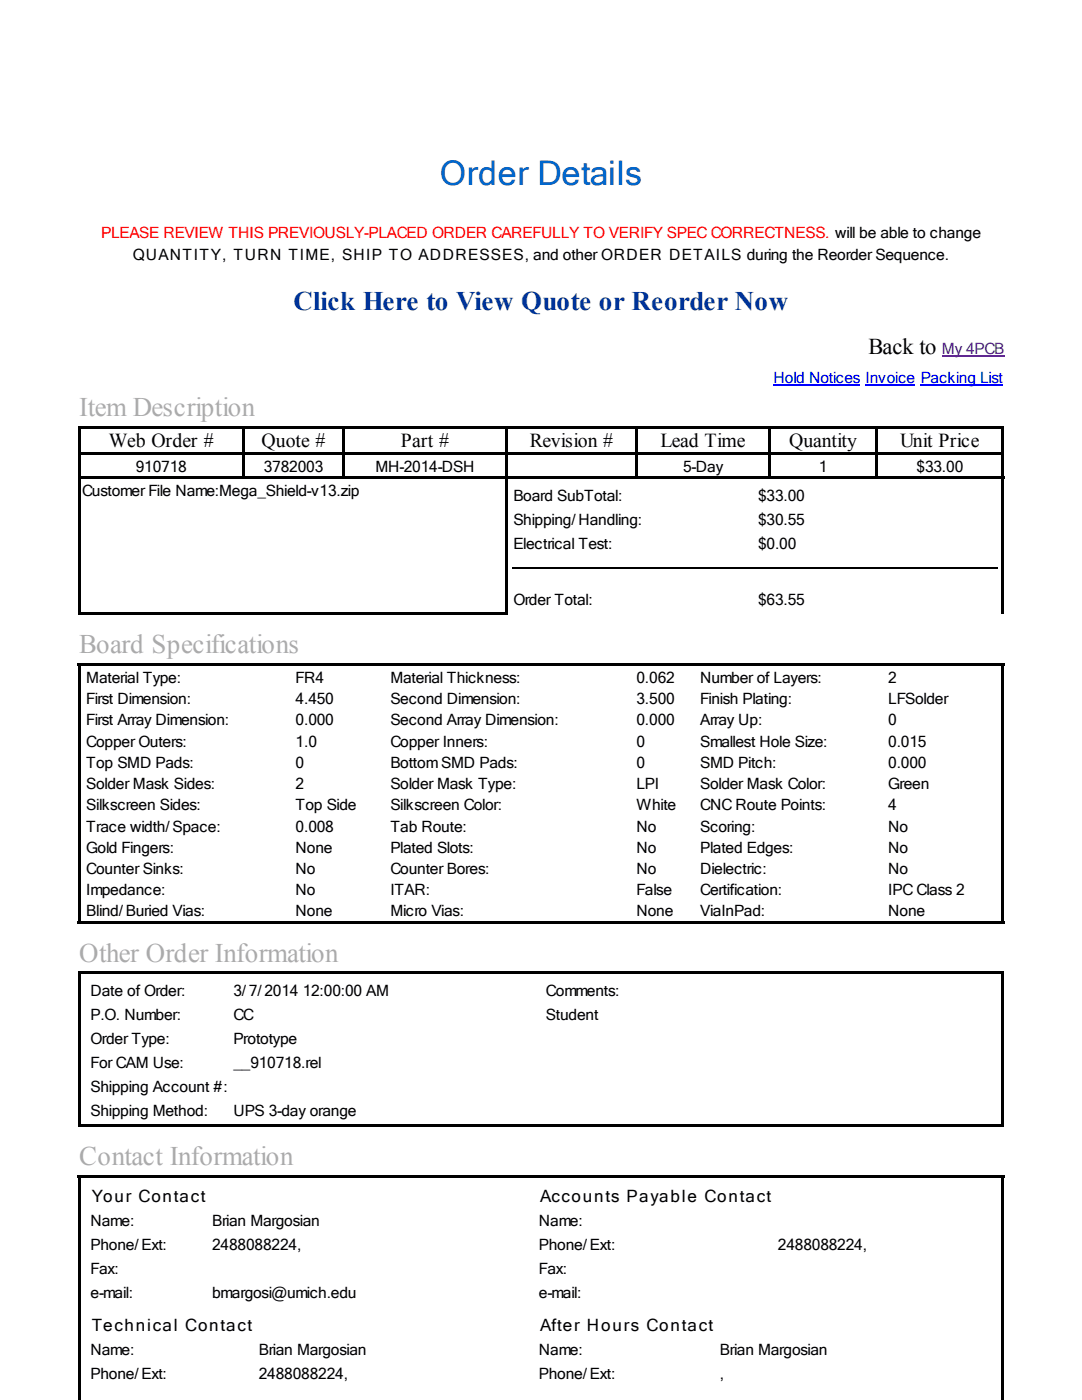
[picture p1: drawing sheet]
<svg xmlns="http://www.w3.org/2000/svg" width="216mm" height="279mm" viewBox="0 0 216 279" stroke-linecap="round" stroke-linejoin="round" font-family="sans-serif">
<defs><g id="words">
<text font-size="6.8" fill="#06c" x="87.8" y="37">Order Details</text>
<text font-size="5.4" fill="#039" x="58.6" y="61.8">Click Here to View Quote or Reorder Now</text>
<g font-size="5.4" fill="#ababab">
<text x="15.8" y="83">Item Description</text>
<text x="15.8" y="130.4">Board Specifications</text>
<text x="15.8" y="191.9">Other Order Information</text>
<text x="15.8" y="232.6">Contact Information</text>
</g>
<text font-size="4.5" x="173.3" y="70.6">Back to</text>
<g font-size="4">
<text x="21.7" y="89.2">Web Order #</text>
<text x="52.2" y="89.2">Quote #</text>
<text x="80" y="89.2">Part #</text>
<text x="105.7" y="89.2">Revision #</text>
<text x="131.8" y="89.2">Lead Time</text>
<text x="157.5" y="89.2">Quantity</text>
<text x="179.6" y="89.2">Unit Price</text>
</g>
<g font-size="3.4">
<text x="18.3" y="239.9">Your Contact</text>
<text x="107.8" y="239.9">Accounts Payable Contact</text>
<text x="18.3" y="265.6">Technical Contact</text>
<text x="107.8" y="265.6">After Hours Contact</text>
</g>
<text font-size="3.1" fill="#f00" x="20.2" y="47.4">PLEASE REVIEW THIS PREVIOUSLY-PLACED ORDER CAREFULLY TO VERIFY SPEC CORRECTNESS. will be able to change</text>
<g font-size="3.1">
<text x="26.5" y="51.9">QUANTITY, TURN TIME, SHIP TO ADDRESSES, and other ORDER DETAILS during the Reorder Sequence.</text>
<text x="27.1" y="94.3">910718</text>
<text x="52.6" y="94.3">3782003</text>
<text x="74.9" y="94.3">MH-2014-DSH</text>
<text x="136.3" y="94.3">5-Day</text>
<text x="163.4" y="94.3">1</text>
<text x="182.9" y="94.3">$33.00</text>
<text x="16.4" y="99.1">Customer File Name:Mega_Shield-v13.zip</text>
<text x="102.4" y="99.9">Board SubTotal:</text>
<text x="151.3" y="99.9">$33.00</text>
<text x="102.4" y="104.7">Shipping/ Handling:</text>
<text x="151.3" y="104.7">$30.55</text>
<text x="102.4" y="109.5">Electrical Test:</text>
<text x="151.3" y="109.5">$0.00</text>
<text x="102.4" y="120.8">Order Total:</text>
<text x="151.3" y="120.8">$63.55</text>
<text x="17.2" y="136.3">Material Type:</text>
<text x="59" y="136.3">FR4</text>
<text x="77.9" y="136.3">Material Thickness:</text>
<text x="127" y="136.3">0.062</text>
<text x="139.7" y="136.3">Number of Layers:</text>
<text x="177.2" y="136.3">2</text>
<text x="17.2" y="140.5">First Dimension:</text>
<text x="59" y="140.5">4.450</text>
<text x="77.9" y="140.5">Second Dimension:</text>
<text x="127" y="140.5">3.500</text>
<text x="139.7" y="140.5">Finish Plating:</text>
<text x="177.2" y="140.5">LFSolder</text>
<text x="17.2" y="144.8">First Array Dimension:</text>
<text x="17.2" y="149">Copper Outers:</text>
<text x="59" y="144.8">0.000</text>
<text x="59" y="149">1.0</text>
<text x="77.9" y="144.8">Second Array Dimension:</text>
<text x="77.9" y="149">Copper Inners:</text>
<text x="127" y="144.8">0.000</text>
<text x="127" y="149">0</text>
<text x="139.7" y="144.8">Array Up:</text>
<text x="139.7" y="149">Smallest Hole Size:</text>
<text x="177.2" y="144.8">0</text>
<text x="177.2" y="149">0.015</text>
<text x="17.2" y="153.2">Top SMD Pads:</text>
<text x="59" y="153.2">0</text>
<text x="77.9" y="153.2">BottomSMD Pads:</text>
<text x="127" y="153.2">0</text>
<text x="139.7" y="153.2">SMD Pitch:</text>
<text x="177.2" y="153.2">0.000</text>
<text x="17.2" y="157.5">Solder Mask Sides:</text>
<text x="17.2" y="161.7">Silkscreen Sides:</text>
<text x="59" y="157.5">2</text>
<text x="59" y="161.7">Top Side</text>
<text x="77.9" y="157.5">Solder Mask Type:</text>
<text x="77.9" y="161.7">Silkscreen Color:</text>
<text x="127" y="157.5">LPI</text>
<text x="127" y="161.7">White</text>
<text x="139.7" y="157.5">Solder Mask Color:</text>
<text x="139.7" y="161.7">CNC Route Points:</text>
<text x="177.2" y="157.5">Green</text>
<text x="177.2" y="161.7">4</text>
<text x="17.2" y="165.9">Trace width/ Space:</text>
<text x="59" y="165.9">0.008</text>
<text x="77.9" y="165.9">Tab Route:</text>
<text x="127" y="165.9">No</text>
<text x="139.7" y="165.9">Scoring:</text>
<text x="177.2" y="165.9">No</text>
<text x="17.2" y="170.2">Gold Fingers:</text>
<text x="59" y="170.2">None</text>
<text x="77.9" y="170.2">Plated Slots:</text>
<text x="127" y="170.2">No</text>
<text x="139.7" y="170.2">Plated Edges:</text>
<text x="177.2" y="170.2">No</text>
<text x="17.2" y="174.4">Counter Sinks:</text>
<text x="17.2" y="178.6">Impedance:</text>
<text x="59" y="174.4">No</text>
<text x="59" y="178.6">No</text>
<text x="77.9" y="174.4">Counter Bores:</text>
<text x="77.9" y="178.6">ITAR:</text>
<text x="127" y="174.4">No</text>
<text x="127" y="178.6">False</text>
<text x="139.7" y="174.4">Dielectric:</text>
<text x="139.7" y="178.6">Certification:</text>
<text x="177.2" y="174.4">No</text>
<text x="177.2" y="178.6">IPC Class 2</text>
<text x="17.2" y="182.9">Blind/ Buried Vias:</text>
<text x="59" y="182.9">None</text>
<text x="77.9" y="182.9">Micro Vias:</text>
<text x="127" y="182.9">None</text>
<text x="139.7" y="182.9">ViaInPad:</text>
<text x="177.2" y="182.9">None</text>
<text x="18.1" y="198.7">Date of Order:</text>
<text x="18.1" y="203.5">P.O. Number:</text>
<text x="46.6" y="198.7">3/ 7/ 2014</text>
<text x="46.6" y="203.5">CC</text>
<text x="60.4" y="198.7">12:00:00 AM</text>
<text x="108.9" y="198.7">Comments:</text>
<text x="108.9" y="203.5">Student</text>
<text x="18.1" y="208.3">Order Type:</text>
<text x="46.6" y="208.3">Prototype</text>
<text x="18.1" y="213.1">For CAM Use:</text>
<text x="46.6" y="213.1">__910718.rel</text>
<text x="18.1" y="217.9">Shipping Account #:</text>
<text x="18.1" y="222.7">Shipping Method:</text>
<text x="46.6" y="222.7">UPS 3-day orange</text>
<text x="18.1" y="244.7">Name:</text>
<text x="42.3" y="244.7">Brian Margosian</text>
<text x="107.5" y="244.7">Name:</text>
<text x="18.1" y="249.5">Phone/ Ext:</text>
<text x="42.3" y="249.5">2488088224,</text>
<text x="107.5" y="249.5">Phone/ Ext:</text>
<text x="155.2" y="249.5">2488088224,</text>
<text x="18.1" y="254.3">Fax:</text>
<text x="107.5" y="254.3">Fax:</text>
<text x="18.1" y="259.1">e-mail:</text>
<text x="42.3" y="259.1">bmargosi@umich.edu</text>
<text x="107.5" y="259.1">e-mail:</text>
<text x="18.1" y="270.4">Name:</text>
<text x="18.1" y="275.2">Phone/ Ext:</text>
<text x="51.6" y="270.4">Brian Margosian</text>
<text x="51.6" y="275.2">2488088224,</text>
<text x="107.5" y="270.4">Name:</text>
<text x="107.5" y="275.2">Phone/ Ext:</text>
<text x="143.7" y="270.4">Brian Margosian</text>
<text x="143.7" y="275.2">,</text>
</g>
<text font-size="3.1" fill="#551a8b" x="188" y="70.6">My 4PCB</text>
<text font-size="3.1" fill="#00f" x="154.4" y="76.5">Hold Notices Invoice Packing List</text>
</g></defs>
<path d="M102.2 113.3h96.8" fill="none" stroke="#000" stroke-width=".28"/>
<g fill="#000">
<path d="M15.5 95.1h.6v27.7h-.6zM15.5 95.1h85.8v.6h-85.8zM15.5 90.3h33.3v.6h-33.3zM15.5 95.1h33.3v.6h-33.3zM15.5 90.3h.6v5.4h-.6zM15.5 84.9h33.3v.6h-33.3zM15.5 84.9h.6v6h-.6zM48.3 90.3h20.6v.6h-20.6zM48.3 95.1h20.6v.6h-20.6zM48.3 90.3h.5v5.4h-.5zM48.3 84.9h20.6v.6h-20.6zM48.3 84.9h.5v6h-.5z"/>
<path d="M68.3 90.3h33v.6h-33zM68.3 95.1h33v.6h-33zM68.3 90.3h.6v5.4h-.6zM68.3 84.9h33v.6h-33zM68.3 84.9h.6v6h-.6zM100.8 95.1h99.6v.6h-99.6zM100.8 95.1h.5v27.4h-.5zM100.8 95.1h.5v27.7h-.5zM100.8 90.3h26.5v.6h-26.5zM100.8 95.1h26.5v.6h-26.5zM100.8 90.3h.5v5.4h-.5zM100.8 84.9h26.5v.6h-26.5z"/>
<path d="M100.8 84.9h.5v6h-.5zM126.7 90.3h27.1v.6h-27.1zM126.7 95.1h27.1v.6h-27.1zM126.7 90.3h.6v5.4h-.6zM126.7 84.9h27.1v.6h-27.1zM126.7 84.9h.6v6h-.6zM153.2 90.3h22.1v.6h-22.1zM153.2 95.1h22.1v.6h-22.1zM153.2 90.3h.6v5.4h-.6zM153.2 84.9h22.1v.6h-22.1zM153.2 84.9h.6v6h-.6zM174.7 90.3h25.7v.6h-25.7z"/>
<path d="M174.7 95.1h25.7v.6h-25.7zM174.7 90.3h.6v5.4h-.6zM174.7 84.9h25.7v.6h-25.7zM174.7 84.9h.6v6h-.6zM199.8 95.1h.6v27.4h-.6zM199.8 90.3h.6v5.4h-.6zM199.8 84.9h.6v6h-.6zM15.5 122.2h85.8v.6h-85.8z"/>
</g>
<path d="M15.5 125.6h184.9v6.8h-184.9z" fill="#fff"/>
<g fill="#000">
<path d="M15.5 137.2h.6v4.2h-.6zM15.5 132.4h43.2v.5h-43.2zM15.5 132.4h.6v4.8h-.6zM58.7 132.4h18.1v.5h-18.1zM76.8 132.4h49.9v.5h-49.9zM126.7 132.4h11.9v.5h-11.9zM138.6 132.4h38.4v.5h-38.4zM177 132.4h23.4v.5h-23.4zM199.8 137.2h.6v4.2h-.6zM199.8 132.4h.6v4.8h-.6zM15.5 158.3h.6v4.3h-.6zM15.5 154.1h.6v4.2h-.6z"/>
<path d="M15.5 149.9h.6v4.2h-.6zM15.5 145.6h.6v4.3h-.6zM15.5 141.4h.6v4.2h-.6zM199.8 158.3h.6v4.3h-.6zM199.8 154.1h.6v4.2h-.6zM199.8 149.9h.6v4.2h-.6zM199.8 145.6h.6v4.3h-.6zM199.8 141.4h.6v4.2h-.6zM15.5 179.5h.6v4.8h-.6zM15.5 175.3h.6v4.2h-.6zM15.5 171h.6v4.3h-.6zM15.5 166.8h.6v4.2h-.6z"/>
<path d="M15.5 162.6h.6v4.2h-.6zM199.8 179.5h.6v4.8h-.6zM199.8 175.3h.6v4.2h-.6zM199.8 171h.6v4.3h-.6zM199.8 166.8h.6v4.2h-.6zM199.8 162.6h.6v4.2h-.6zM15.5 183.7h43.2v.6h-43.2zM58.7 183.7h18.1v.6h-18.1zM76.8 183.7h49.9v.6h-49.9zM126.7 183.7h11.9v.6h-11.9zM138.6 183.7h38.4v.6h-38.4zM177 183.7h23.4v.6h-23.4z"/>
</g>
<path d="M15.5 187.1h184.9v6.8h-184.9z" fill="#fff"/>
<path d="M15.5 193.9h92.3v.6h-92.3zM15.5 193.9h.6v31h-.6zM107.8 193.9h92.6v.6h-92.6zM199.8 193.9h.6v31h-.6zM15.5 224.4h92.3v.5h-92.3zM107.8 224.4h92.6v.5h-92.6z" fill="#000"/>
<path d="M15.5 227.8h184.9v6.7h-184.9z" fill="#fff"/>
<path d="M15.5 234.5h90.1v.6h-90.1zM15.5 234.5h.6v26.3h-.6zM105.6 234.5h94.8v.6h-94.8zM199.8 234.5h.6v26.3h-.6zM15.5 260.8h.6v18.6h-.6zM199.8 260.8h.6v18.6h-.6z" fill="#000"/>
<path d="M188 71h12.4" fill="none" stroke="#551a8b" stroke-width=".28"/>
<path d="M154.4 76.9h17.2M172.7 76.9h9.9M183.7 76.9h16.4" fill="none" stroke="#00f" stroke-width=".28"/>
<use href="#words"/>
</svg>
